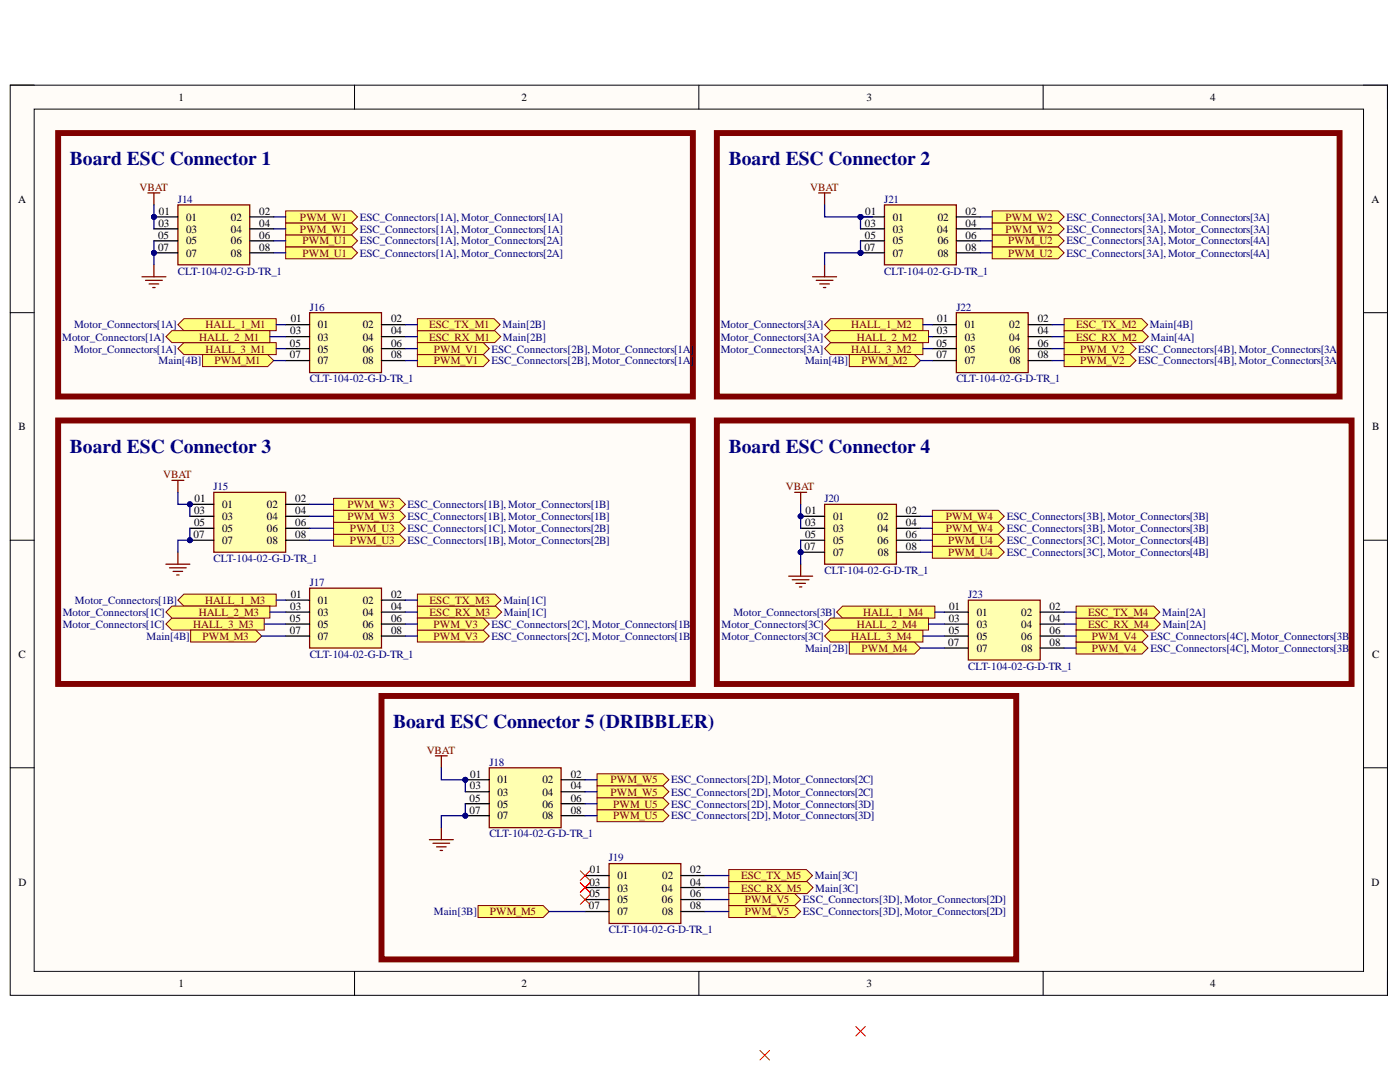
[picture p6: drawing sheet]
<svg xmlns="http://www.w3.org/2000/svg" width="279mm" height="216mm" viewBox="0 0 279 216" stroke-linecap="round" stroke-linejoin="round" font-family="sans-serif">
<defs><g id="words">
<g font-size="3.9" fill="#000080">
<text x="14" y="32.9">Board ESC Connector 1</text>
<text x="145.4" y="32.9">Board ESC Connector 2</text>
<text x="14" y="90.3">Board ESC Connector 3</text>
<text x="145.4" y="90.3">Board ESC Connector 4</text>
<text x="78.5" y="145.3">Board ESC Connector 5 (DRIBBLER)</text>
</g>
<g font-size="2.2">
<text x="35.6" y="20.1">1</text>
<text x="104.1" y="20.1">2</text>
<text x="172.9" y="20.1">3</text>
<text x="241.5" y="20.1">4</text>
<text x="3.6" y="40.4">A</text>
<text x="273.7" y="40.4">A</text>
<text x="31.5" y="47.6">05</text>
<text x="31.6" y="45.2">03</text>
<text x="31.7" y="42.9">01</text>
<text x="37.1" y="44.1">01</text>
<text x="37.1" y="46.4">03</text>
<text x="46.1" y="44.1">02</text>
<text x="46.1" y="46.4">04</text>
<text x="51.8" y="42.9">02</text>
<text x="51.8" y="45.2">04</text>
<text x="51.8" y="47.6">06</text>
<text x="172.6" y="45.2">03</text>
<text x="172.6" y="47.6">05</text>
<text x="172.7" y="42.9">01</text>
<text x="178.2" y="44.1">01</text>
<text x="178.2" y="46.4">03</text>
<text x="187.1" y="46.4">04</text>
<text x="187.1" y="44.1">02</text>
<text x="192.7" y="42.9">02</text>
<text x="192.7" y="45.2">04</text>
<text x="192.7" y="47.6">06</text>
<text x="31.5" y="50.1">07</text>
<text x="37.1" y="48.8">05</text>
<text x="37.1" y="51.2">07</text>
<text x="46.1" y="48.8">06</text>
<text x="46.1" y="51.2">08</text>
<text x="51.8" y="50.1">08</text>
<text x="172.5" y="50.1">07</text>
<text x="178.2" y="48.8">05</text>
<text x="178.2" y="51.2">07</text>
<text x="187.1" y="48.8">06</text>
<text x="187.1" y="51.2">08</text>
<text x="192.7" y="50.1">08</text>
<text x="58" y="64.3">01</text>
<text x="63.4" y="65.5">01</text>
<text x="72.4" y="65.5">02</text>
<text x="78.1" y="64.3">02</text>
<text x="187.1" y="64.3">01</text>
<text x="192.5" y="65.5">01</text>
<text x="201.4" y="65.5">02</text>
<text x="207.1" y="64.3">02</text>
<text x="57.8" y="69.2">05</text>
<text x="57.8" y="71.5">07</text>
<text x="57.9" y="66.7">03</text>
<text x="63.4" y="68">03</text>
<text x="63.4" y="70.3">05</text>
<text x="72.4" y="68">04</text>
<text x="72.4" y="70.3">06</text>
<text x="78.1" y="66.7">04</text>
<text x="78.1" y="69.2">06</text>
<text x="78.1" y="71.5">08</text>
<text x="186.9" y="69.2">05</text>
<text x="186.9" y="71.5">07</text>
<text x="187" y="66.7">03</text>
<text x="192.5" y="68">03</text>
<text x="192.5" y="70.3">05</text>
<text x="201.4" y="68">04</text>
<text x="201.4" y="70.3">06</text>
<text x="207.1" y="66.7">04</text>
<text x="207.1" y="69.2">06</text>
<text x="207.1" y="71.5">08</text>
<text x="63.4" y="72.7">07</text>
<text x="72.4" y="72.7">08</text>
<text x="192.5" y="72.7">07</text>
<text x="201.5" y="72.7">08</text>
<text x="3.7" y="85.8">B</text>
<text x="273.8" y="85.8">B</text>
<text x="38.8" y="100.2">01</text>
<text x="44.3" y="101.4">01</text>
<text x="53.3" y="101.4">02</text>
<text x="58.9" y="100.2">02</text>
<text x="38.6" y="107.4">07</text>
<text x="38.7" y="102.6">03</text>
<text x="38.7" y="105">05</text>
<text x="44.3" y="103.7">03</text>
<text x="44.3" y="106.2">05</text>
<text x="53.3" y="103.7">04</text>
<text x="53.3" y="106.2">06</text>
<text x="58.9" y="102.6">04</text>
<text x="58.9" y="105">06</text>
<text x="58.9" y="107.4">08</text>
<text x="160.7" y="105">03</text>
<text x="160.7" y="107.4">05</text>
<text x="160.8" y="102.6">01</text>
<text x="166.2" y="103.7">01</text>
<text x="166.2" y="106.2">03</text>
<text x="175.1" y="103.7">02</text>
<text x="175.1" y="106.2">04</text>
<text x="180.8" y="102.6">02</text>
<text x="180.8" y="105">04</text>
<text x="180.8" y="107.4">06</text>
<text x="44.3" y="108.6">07</text>
<text x="53.3" y="108.6">08</text>
<text x="160.6" y="109.7">07</text>
<text x="166.2" y="108.6">05</text>
<text x="166.2" y="110.9">07</text>
<text x="175.1" y="108.6">06</text>
<text x="175.2" y="110.9">08</text>
<text x="180.8" y="109.7">08</text>
<text x="58" y="119.3">01</text>
<text x="78.1" y="119.3">02</text>
<text x="57.8" y="124.1">05</text>
<text x="57.9" y="121.7">03</text>
<text x="63.4" y="120.5">01</text>
<text x="63.4" y="122.9">03</text>
<text x="63.4" y="125.3">05</text>
<text x="72.4" y="120.5">02</text>
<text x="72.4" y="122.9">04</text>
<text x="72.4" y="125.3">06</text>
<text x="78.1" y="121.7">04</text>
<text x="78.1" y="124.1">06</text>
<text x="189.3" y="124.1">03</text>
<text x="189.4" y="121.7">01</text>
<text x="194.9" y="122.9">01</text>
<text x="194.9" y="125.3">03</text>
<text x="203.8" y="122.9">02</text>
<text x="203.8" y="125.3">04</text>
<text x="209.5" y="121.7">02</text>
<text x="209.5" y="124.1">04</text>
<text x="3.7" y="131.3">C</text>
<text x="57.8" y="126.5">07</text>
<text x="63.4" y="127.7">07</text>
<text x="72.4" y="127.7">08</text>
<text x="78.1" y="126.5">08</text>
<text x="189.3" y="128.9">07</text>
<text x="189.3" y="126.5">05</text>
<text x="194.9" y="127.7">05</text>
<text x="194.9" y="130">07</text>
<text x="203.8" y="127.7">06</text>
<text x="203.9" y="130">08</text>
<text x="209.5" y="126.5">06</text>
<text x="209.5" y="128.9">08</text>
<text x="273.8" y="131.3">C</text>
<text x="93.9" y="155.1">01</text>
<text x="113.9" y="155.1">02</text>
<text x="93.7" y="160">05</text>
<text x="93.8" y="157.5">03</text>
<text x="99.3" y="156.3">01</text>
<text x="99.3" y="158.8">03</text>
<text x="99.3" y="161.2">05</text>
<text x="108.2" y="156.3">02</text>
<text x="108.2" y="158.8">04</text>
<text x="108.2" y="161.2">06</text>
<text x="113.9" y="157.5">04</text>
<text x="113.9" y="160">06</text>
<text x="93.7" y="162.3">07</text>
<text x="99.3" y="163.5">07</text>
<text x="108.2" y="163.5">08</text>
<text x="113.9" y="162.3">08</text>
<text x="3.7" y="176.7">D</text>
<text x="117.6" y="176.7">03</text>
<text x="117.6" y="179.1">05</text>
<text x="117.7" y="174.3">01</text>
<text x="123.2" y="175.4">01</text>
<text x="123.2" y="177.9">03</text>
<text x="132.1" y="177.9">04</text>
<text x="132.2" y="175.4">02</text>
<text x="137.8" y="174.3">02</text>
<text x="137.8" y="176.7">04</text>
<text x="137.8" y="179.1">06</text>
<text x="273.7" y="176.7">D</text>
<text x="117.5" y="181.4">07</text>
<text x="123.2" y="180.3">05</text>
<text x="123.2" y="182.6">07</text>
<text x="132.1" y="180.3">06</text>
<text x="132.2" y="182.6">08</text>
<text x="137.8" y="181.4">08</text>
<text x="35.6" y="197">1</text>
<text x="104.1" y="197">2</text>
<text x="172.9" y="197">3</text>
<text x="241.5" y="197">4</text>
</g>
<g font-size="2.2" fill="#800000">
<text x="27.8" y="38">VBAT</text>
<text x="161.7" y="38">VBAT</text>
<text x="59.9" y="46.4">PWM_W1</text>
<text x="59.9" y="44.1">PWM_W1</text>
<text x="200.7" y="46.4">PWM_W2</text>
<text x="200.7" y="44.1">PWM_W2</text>
<text x="60.4" y="51.2">PWM_U1</text>
<text x="60.4" y="48.8">PWM_U1</text>
<text x="201.2" y="51.2">PWM_U2</text>
<text x="201.2" y="48.8">PWM_U2</text>
<text x="41" y="65.5">HALL_1_M1</text>
<text x="85.7" y="65.5">ESC_TX_M1</text>
<text x="169.9" y="65.5">HALL_1_M2</text>
<text x="214.8" y="65.5">ESC_TX_M2</text>
<text x="39.7" y="68">HALL_2_M1</text>
<text x="41" y="70.3">HALL_3_M1</text>
<text x="85.7" y="68">ESC_RX_M1</text>
<text x="86.6" y="70.3">PWM_V1</text>
<text x="169.9" y="70.3">HALL_3_M2</text>
<text x="171" y="68">HALL_2_M2</text>
<text x="214.8" y="68">ESC_RX_M2</text>
<text x="215.5" y="70.3">PWM_V2</text>
<text x="42.8" y="72.7">PWM_M1</text>
<text x="86.6" y="72.7">PWM_V1</text>
<text x="171.9" y="72.7">PWM_M2</text>
<text x="215.5" y="72.7">PWM_V2</text>
<text x="32.6" y="95.5">VBAT</text>
<text x="69.3" y="101.4">PWM_W3</text>
<text x="156.9" y="97.8">VBAT</text>
<text x="69.3" y="103.7">PWM_W3</text>
<text x="69.8" y="106.2">PWM_U3</text>
<text x="188.7" y="106.2">PWM_W4</text>
<text x="188.7" y="103.7">PWM_W4</text>
<text x="69.8" y="108.6">PWM_U3</text>
<text x="189.3" y="110.9">PWM_U4</text>
<text x="189.3" y="108.6">PWM_U4</text>
<text x="38.6" y="125.3">HALL_3_M3</text>
<text x="39.7" y="122.9">HALL_2_M3</text>
<text x="40.9" y="120.5">HALL_1_M3</text>
<text x="85.7" y="122.9">ESC_RX_M3</text>
<text x="85.7" y="120.5">ESC_TX_M3</text>
<text x="86.5" y="125.3">PWM_V3</text>
<text x="171" y="125.3">HALL_2_M4</text>
<text x="172.3" y="122.9">HALL_1_M4</text>
<text x="217.2" y="125.3">ESC_RX_M4</text>
<text x="217.2" y="122.9">ESC_TX_M4</text>
<text x="40.4" y="127.7">PWM_M3</text>
<text x="86.5" y="127.7">PWM_V3</text>
<text x="169.9" y="127.7">HALL_3_M4</text>
<text x="171.9" y="130">PWM_M4</text>
<text x="217.9" y="130">PWM_V4</text>
<text x="217.9" y="127.7">PWM_V4</text>
<text x="85.2" y="150.4">VBAT</text>
<text x="121.9" y="158.8">PWM_W5</text>
<text x="121.9" y="156.3">PWM_W5</text>
<text x="122.4" y="161.2">PWM_U5</text>
<text x="122.4" y="163.5">PWM_U5</text>
<text x="147.9" y="177.9">ESC_RX_M5</text>
<text x="147.9" y="175.4">ESC_TX_M5</text>
<text x="97.8" y="182.6">PWM_M5</text>
<text x="148.7" y="182.6">PWM_V5</text>
<text x="148.7" y="180.3">PWM_V5</text>
</g>
<g font-size="2.2" fill="#000080">
<text x="35.5" y="40.4">J14</text>
<text x="176.5" y="40.4">J21</text>
<text x="71.8" y="46.4">ESC_Connectors[1A], Motor_Connectors[1A]</text>
<text x="71.8" y="44.1">ESC_Connectors[1A], Motor_Connectors[1A]</text>
<text x="212.8" y="46.4">ESC_Connectors[3A], Motor_Connectors[3A]</text>
<text x="212.8" y="44.1">ESC_Connectors[3A], Motor_Connectors[3A]</text>
<text x="71.8" y="51.2">ESC_Connectors[1A], Motor_Connectors[2A]</text>
<text x="71.8" y="48.8">ESC_Connectors[1A], Motor_Connectors[2A]</text>
<text x="212.8" y="51.2">ESC_Connectors[3A], Motor_Connectors[4A]</text>
<text x="212.8" y="48.8">ESC_Connectors[3A], Motor_Connectors[4A]</text>
<text x="35.5" y="54.8">CLT-104-02-G-D-TR_1</text>
<text x="176.5" y="54.8">CLT-104-02-G-D-TR_1</text>
<text x="14.8" y="65.5">Motor_Connectors[1A]</text>
<text x="61.8" y="62">J16</text>
<text x="100.3" y="65.5">Main[2B]</text>
<text x="143.8" y="65.5">Motor_Connectors[3A]</text>
<text x="190.9" y="62">J22</text>
<text x="229.5" y="65.5">Main[4B]</text>
<text x="12.4" y="68">Motor_Connectors[1A]</text>
<text x="14.8" y="70.3">Motor_Connectors[1A]</text>
<text x="98.1" y="70.3">ESC_Connectors[2B], Motor_Connectors[1A]</text>
<text x="100.4" y="68">Main[2B]</text>
<text x="143.8" y="70.3">Motor_Connectors[3A]</text>
<text x="143.8" y="68">Motor_Connectors[3A]</text>
<text x="227.1" y="70.3">ESC_Connectors[4B], Motor_Connectors[3A]</text>
<text x="229.7" y="68">Main[4A]</text>
<text x="31.6" y="72.7">Main[4B]</text>
<text x="61.8" y="76.3">CLT-104-02-G-D-TR_1</text>
<text x="98.1" y="72.7">ESC_Connectors[2B], Motor_Connectors[1A]</text>
<text x="160.7" y="72.7">Main[4B]</text>
<text x="190.9" y="76.3">CLT-104-02-G-D-TR_1</text>
<text x="227.1" y="72.7">ESC_Connectors[4B], Motor_Connectors[3A]</text>
<text x="42.6" y="97.8">J15</text>
<text x="81.3" y="101.4">ESC_Connectors[1B], Motor_Connectors[1B]</text>
<text x="164.6" y="100.2">J20</text>
<text x="81.3" y="106.2">ESC_Connectors[1C], Motor_Connectors[2B]</text>
<text x="81.3" y="103.7">ESC_Connectors[1B], Motor_Connectors[1B]</text>
<text x="200.9" y="106.2">ESC_Connectors[3B], Motor_Connectors[3B]</text>
<text x="200.9" y="103.7">ESC_Connectors[3B], Motor_Connectors[3B]</text>
<text x="42.6" y="112.1">CLT-104-02-G-D-TR_1</text>
<text x="81.3" y="108.6">ESC_Connectors[1B], Motor_Connectors[2B]</text>
<text x="200.9" y="110.9">ESC_Connectors[3C], Motor_Connectors[4B]</text>
<text x="200.9" y="108.6">ESC_Connectors[3C], Motor_Connectors[4B]</text>
<text x="61.8" y="116.9">J17</text>
<text x="164.6" y="114.6">CLT-104-02-G-D-TR_1</text>
<text x="193.2" y="119.3">J23</text>
<text x="12.5" y="125.3">Motor_Connectors[1C]</text>
<text x="12.5" y="122.9">Motor_Connectors[1C]</text>
<text x="15" y="120.5">Motor_Connectors[1B]</text>
<text x="98.1" y="125.3">ESC_Connectors[2C], Motor_Connectors[1B]</text>
<text x="100.5" y="120.5">Main[1C]</text>
<text x="100.5" y="122.9">Main[1C]</text>
<text x="144" y="125.3">Motor_Connectors[3C]</text>
<text x="146.4" y="122.9">Motor_Connectors[3B]</text>
<text x="232" y="122.9">Main[2A]</text>
<text x="232" y="125.3">Main[2A]</text>
<text x="29.3" y="127.7">Main[4B]</text>
<text x="61.8" y="131.3">CLT-104-02-G-D-TR_1</text>
<text x="98.1" y="127.7">ESC_Connectors[2C], Motor_Connectors[1B]</text>
<text x="144" y="127.7">Motor_Connectors[3C]</text>
<text x="160.7" y="130">Main[2B]</text>
<text x="229.6" y="130">ESC_Connectors[4C], Motor_Connectors[3B]</text>
<text x="229.6" y="127.7">ESC_Connectors[4C], Motor_Connectors[3B]</text>
<text x="193.2" y="133.7">CLT-104-02-G-D-TR_1</text>
<text x="97.7" y="152.8">J18</text>
<text x="133.9" y="161.2">ESC_Connectors[2D], Motor_Connectors[3D]</text>
<text x="133.9" y="158.8">ESC_Connectors[2D], Motor_Connectors[2C]</text>
<text x="133.9" y="156.3">ESC_Connectors[2D], Motor_Connectors[2C]</text>
<text x="97.7" y="167.1">CLT-104-02-G-D-TR_1</text>
<text x="133.9" y="163.5">ESC_Connectors[2D], Motor_Connectors[3D]</text>
<text x="121.5" y="171.9">J19</text>
<text x="162.6" y="175.4">Main[3C]</text>
<text x="162.7" y="177.9">Main[3C]</text>
<text x="86.6" y="182.6">Main[3B]</text>
<text x="160.2" y="182.6">ESC_Connectors[3D], Motor_Connectors[2D]</text>
<text x="160.2" y="180.3">ESC_Connectors[3D], Motor_Connectors[2D]</text>
<text x="121.5" y="186.3">CLT-104-02-G-D-TR_1</text>
</g>
</g></defs>
<path d="M2 17h274.9v181.6h-274.9z" fill-rule="evenodd" fill="#fffcf8"/>
<path d="M2 17h274.9v181.6h-274.9z" fill="none" stroke="#000" stroke-width=".2"/>
<path d="M6.8 21.8h265.3v172h-265.3z" fill-rule="evenodd" fill="#fffcf8"/>
<g fill="none" stroke="#000" stroke-width=".2">
<path d="M2 17h4.8M70.8 17v4.8M139.5 17v4.8M208.2 17v4.8M272.1 17h4.8v4.8M6.8 21.8h265.3v172h-265.3zM2 62.4h4.8M272.1 62.4h4.8M2 107.8h4.8M272.1 107.8h4.8M2 153.2h4.8M272.1 153.2h4.8"/>
<path d="M70.8 193.8v4.8M139.5 193.8v4.8M208.2 193.8v4.8M276.9 193.8v4.8"/>
</g>
<path d="M11.6 26.5h126.7v52.6h-126.7z" fill="none" stroke="#800000" stroke-width="1.2"/>
<path d="M29.5 38.5h2.4M30.7 38.5v2.4M28.3 55.2h4.8M29 55.9h3.4M29.8 56.7h1.9M30.5 57.4h.5M30.7 52.8v2.4" fill="none" stroke="#800000" stroke-width=".25"/>
<path d="M57 49.2h13.2l1.1 1.2-1.1 1.2h-13.2z" fill-rule="evenodd" fill="#ffff80"/>
<path d="M57 49.2h13.2l1.1 1.2-1.1 1.2h-13.2z" fill="none" stroke="#800000" stroke-width=".2"/>
<path d="M57 46.9h13.2l1.1 1.2-1.1 1.1h-13.2z" fill-rule="evenodd" fill="#ffff80"/>
<path d="M57 46.9h13.2l1.1 1.2-1.1 1.1h-13.2z" fill="none" stroke="#800000" stroke-width=".2"/>
<path d="M57 44.5h13.2l1.1 1.2-1.1 1.2h-13.2z" fill-rule="evenodd" fill="#ffff80"/>
<path d="M57 44.5h13.2l1.1 1.2-1.1 1.2h-13.2z" fill="none" stroke="#800000" stroke-width=".2"/>
<path d="M35.5 64.8l1.2-1.2h18.4v2.4h-18.4z" fill-rule="evenodd" fill="#ffff80"/>
<path d="M35.5 64.8l1.2-1.2h18.4v2.4h-18.4z" fill="none" stroke="#800000" stroke-width=".2"/>
<path d="M35.5 69.6l1.2-1.2h18.4v2.4h-18.4z" fill-rule="evenodd" fill="#ffff80"/>
<path d="M35.5 69.6l1.2-1.2h18.4v2.4h-18.4z" fill="none" stroke="#800000" stroke-width=".2"/>
<path d="M33.1 67.2l1.2-1.2h19.6v2.4h-19.6z" fill-rule="evenodd" fill="#ffff80"/>
<path d="M33.1 67.2l1.2-1.2h19.6v2.4h-19.6z" fill="none" stroke="#800000" stroke-width=".2"/>
<path d="M83.3 66h15.4l1.2 1.2-1.2 1.2h-15.4z" fill-rule="evenodd" fill="#ffff80"/>
<path d="M83.3 66h15.4l1.2 1.2-1.2 1.2h-15.4z" fill="none" stroke="#800000" stroke-width=".2"/>
<path d="M57 42.1h13.2l1.1 1.2-1.1 1.2h-13.2z" fill-rule="evenodd" fill="#ffff80"/>
<path d="M57 42.1h13.2l1.1 1.2-1.1 1.2h-13.2z" fill="none" stroke="#800000" stroke-width=".2"/>
<path d="M40.4 70.8h13l1.2 1.2-1.2 1.2h-13z" fill-rule="evenodd" fill="#ffff80"/>
<path d="M40.4 70.8h13l1.2 1.2-1.2 1.2h-13z" fill="none" stroke="#800000" stroke-width=".2"/>
<path d="M83.3 63.6h15.3l1.2 1.2-1.2 1.2h-15.3z" fill-rule="evenodd" fill="#ffff80"/>
<path d="M83.3 63.6h15.3l1.2 1.2-1.2 1.2h-15.3z" fill="none" stroke="#800000" stroke-width=".2"/>
<path d="M83.3 70.8h13.1l1.2 1.2-1.2 1.2h-13.1z" fill-rule="evenodd" fill="#ffff80"/>
<path d="M83.3 70.8h13.1l1.2 1.2-1.2 1.2h-13.1z" fill="none" stroke="#800000" stroke-width=".2"/>
<path d="M83.3 68.4h13.1l1.2 1.2-1.2 1.2h-13.1z" fill-rule="evenodd" fill="#ffff80"/>
<path d="M83.3 68.4h13.1l1.2 1.2-1.2 1.2h-13.1z" fill="none" stroke="#800000" stroke-width=".2"/>
<path d="M163.4 38.5h2.4M164.6 38.5v2.4M162.2 55.2h4.8M162.9 55.9h3.3M163.6 56.7h1.9M164.3 57.4h.5M164.6 52.8v2.4" fill="none" stroke="#800000" stroke-width=".25"/>
<path d="M198 49.2h13.2l1.2 1.2-1.2 1.2h-13.2z" fill-rule="evenodd" fill="#ffff80"/>
<path d="M198 49.2h13.2l1.2 1.2-1.2 1.2h-13.2z" fill="none" stroke="#800000" stroke-width=".2"/>
<path d="M198 46.9h13.2l1.2 1.2-1.2 1.1h-13.2z" fill-rule="evenodd" fill="#ffff80"/>
<path d="M198 46.9h13.2l1.2 1.2-1.2 1.1h-13.2z" fill="none" stroke="#800000" stroke-width=".2"/>
<path d="M198 44.5h13.2l1.2 1.2-1.2 1.2h-13.2z" fill-rule="evenodd" fill="#ffff80"/>
<path d="M198 44.5h13.2l1.2 1.2-1.2 1.2h-13.2z" fill="none" stroke="#800000" stroke-width=".2"/>
<path d="M164.6 64.8l1.2-1.2h18.4v2.4h-18.4z" fill-rule="evenodd" fill="#ffff80"/>
<path d="M164.6 64.8l1.2-1.2h18.4v2.4h-18.4z" fill="none" stroke="#800000" stroke-width=".2"/>
<path d="M164.6 69.6l1.2-1.2h18.4v2.4h-18.4z" fill-rule="evenodd" fill="#ffff80"/>
<path d="M164.6 69.6l1.2-1.2h18.4v2.4h-18.4z" fill="none" stroke="#800000" stroke-width=".2"/>
<path d="M164.6 67.2l1.2-1.2h19.5v2.4h-19.5z" fill-rule="evenodd" fill="#ffff80"/>
<path d="M164.6 67.2l1.2-1.2h19.5v2.4h-19.5z" fill="none" stroke="#800000" stroke-width=".2"/>
<path d="M212.4 66h15.6l1.2 1.2-1.2 1.2h-15.6z" fill-rule="evenodd" fill="#ffff80"/>
<path d="M212.4 66h15.6l1.2 1.2-1.2 1.2h-15.6z" fill="none" stroke="#800000" stroke-width=".2"/>
<path d="M198 42.1h13.2l1.2 1.2-1.2 1.2h-13.2z" fill-rule="evenodd" fill="#ffff80"/>
<path d="M198 42.1h13.2l1.2 1.2-1.2 1.2h-13.2z" fill="none" stroke="#800000" stroke-width=".2"/>
<path d="M169.5 70.8h13l1.2 1.2-1.2 1.1h-13z" fill-rule="evenodd" fill="#ffff80"/>
<path d="M169.5 70.8h13l1.2 1.2-1.2 1.1h-13z" fill="none" stroke="#800000" stroke-width=".2"/>
<path d="M212.4 63.6h15.5l1.1 1.2-1.1 1.2h-15.5z" fill-rule="evenodd" fill="#ffff80"/>
<path d="M212.4 63.6h15.5l1.1 1.2-1.1 1.2h-15.5z" fill="none" stroke="#800000" stroke-width=".2"/>
<path d="M212.4 70.8h13.1l1.2 1.2-1.2 1.1h-13.1z" fill-rule="evenodd" fill="#ffff80"/>
<path d="M212.4 70.8h13.1l1.2 1.2-1.2 1.1h-13.1z" fill="none" stroke="#800000" stroke-width=".2"/>
<path d="M212.4 68.4h13.1l1.2 1.2-1.2 1.2h-13.1z" fill-rule="evenodd" fill="#ffff80"/>
<path d="M212.4 68.4h13.1l1.2 1.2-1.2 1.2h-13.1z" fill="none" stroke="#800000" stroke-width=".2"/>
<path d="M34.3 95.9h2.4M35.5 95.9v2.3M33.1 112.6h4.8M33.8 113.3h3.4M34.5 114h2M35.3 114.7h.4M35.5 110.2v2.4" fill="none" stroke="#800000" stroke-width=".25"/>
<path d="M66.6 106.6h13.1l1.2 1.2-1.2 1.2h-13.1z" fill-rule="evenodd" fill="#ffff80"/>
<path d="M66.6 106.6h13.1l1.2 1.2-1.2 1.2h-13.1z" fill="none" stroke="#800000" stroke-width=".2"/>
<path d="M66.6 104.2h13.1l1.2 1.2-1.2 1.2h-13.1z" fill-rule="evenodd" fill="#ffff80"/>
<path d="M66.6 104.2h13.1l1.2 1.2-1.2 1.2h-13.1z" fill="none" stroke="#800000" stroke-width=".2"/>
<path d="M66.6 101.8h13.1l1.2 1.2-1.2 1.2h-13.1z" fill-rule="evenodd" fill="#ffff80"/>
<path d="M66.6 101.8h13.1l1.2 1.2-1.2 1.2h-13.1z" fill="none" stroke="#800000" stroke-width=".2"/>
<path d="M35.5 119.7l1.2-1.1h18.4v2.3h-18.4z" fill-rule="evenodd" fill="#ffff80"/>
<path d="M35.5 119.7l1.2-1.1h18.4v2.3h-18.4z" fill="none" stroke="#800000" stroke-width=".2"/>
<path d="M33.1 124.5l1.2-1.2h18.4v2.4h-18.4z" fill-rule="evenodd" fill="#ffff80"/>
<path d="M33.1 124.5l1.2-1.2h18.4v2.4h-18.4z" fill="none" stroke="#800000" stroke-width=".2"/>
<path d="M33.1 122.1l1.2-1.2h19.6v2.4h-19.6z" fill-rule="evenodd" fill="#ffff80"/>
<path d="M33.1 122.1l1.2-1.2h19.6v2.4h-19.6z" fill="none" stroke="#800000" stroke-width=".2"/>
<path d="M83.3 120.9h15.6l1.2 1.2-1.2 1.2h-15.6z" fill-rule="evenodd" fill="#ffff80"/>
<path d="M83.3 120.9h15.6l1.2 1.2-1.2 1.2h-15.6z" fill="none" stroke="#800000" stroke-width=".2"/>
<path d="M66.6 99.4h13.1l1.2 1.2-1.2 1.2h-13.1z" fill-rule="evenodd" fill="#ffff80"/>
<path d="M66.6 99.4h13.1l1.2 1.2-1.2 1.2h-13.1z" fill="none" stroke="#800000" stroke-width=".2"/>
<path d="M38 125.7h13l1.2 1.2-1.2 1.2h-13z" fill-rule="evenodd" fill="#ffff80"/>
<path d="M38 125.7h13l1.2 1.2-1.2 1.2h-13z" fill="none" stroke="#800000" stroke-width=".2"/>
<path d="M83.3 118.6h15.5l1.2 1.1-1.2 1.2h-15.5z" fill-rule="evenodd" fill="#ffff80"/>
<path d="M83.3 118.6h15.5l1.2 1.1-1.2 1.2h-15.5z" fill="none" stroke="#800000" stroke-width=".2"/>
<path d="M83.3 125.7h13.1l1.2 1.2-1.2 1.2h-13.1z" fill-rule="evenodd" fill="#ffff80"/>
<path d="M83.3 125.7h13.1l1.2 1.2-1.2 1.2h-13.1z" fill="none" stroke="#800000" stroke-width=".2"/>
<path d="M83.3 123.3h13.1l1.2 1.2-1.2 1.2h-13.1z" fill-rule="evenodd" fill="#ffff80"/>
<path d="M83.3 123.3h13.1l1.2 1.2-1.2 1.2h-13.1z" fill="none" stroke="#800000" stroke-width=".2"/>
<path d="M158.6 98.2h2.4M159.8 98.2v2.4M157.4 115h4.8M158.1 115.7h3.4M158.8 116.4h1.9M159.5 117.1h.5M159.8 112.6v2.4" fill="none" stroke="#800000" stroke-width=".25"/>
<path d="M186.1 109h13.1l1.2 1.2-1.2 1.2h-13.1z" fill-rule="evenodd" fill="#ffff80"/>
<path d="M186.1 109h13.1l1.2 1.2-1.2 1.2h-13.1z" fill="none" stroke="#800000" stroke-width=".2"/>
<path d="M186.1 106.6h13.1l1.2 1.2-1.2 1.2h-13.1z" fill-rule="evenodd" fill="#ffff80"/>
<path d="M186.1 106.6h13.1l1.2 1.2-1.2 1.2h-13.1z" fill="none" stroke="#800000" stroke-width=".2"/>
<path d="M186.1 104.2h13.1l1.2 1.2-1.2 1.2h-13.1z" fill-rule="evenodd" fill="#ffff80"/>
<path d="M186.1 104.2h13.1l1.2 1.2-1.2 1.2h-13.1z" fill="none" stroke="#800000" stroke-width=".2"/>
<path d="M167 122.1l1.2-1.2h18.4v2.4h-18.4z" fill-rule="evenodd" fill="#ffff80"/>
<path d="M167 122.1l1.2-1.2h18.4v2.4h-18.4z" fill="none" stroke="#800000" stroke-width=".2"/>
<path d="M164.6 126.9l1.2-1.2h18.4v2.4h-18.4z" fill-rule="evenodd" fill="#ffff80"/>
<path d="M164.6 126.9l1.2-1.2h18.4v2.4h-18.4z" fill="none" stroke="#800000" stroke-width=".2"/>
<path d="M164.6 124.5l1.2-1.2h19.5v2.4h-19.5z" fill-rule="evenodd" fill="#ffff80"/>
<path d="M164.6 124.5l1.2-1.2h19.5v2.4h-19.5z" fill="none" stroke="#800000" stroke-width=".2"/>
<path d="M214.8 123.3h15.6l1.2 1.2-1.2 1.2h-15.6z" fill-rule="evenodd" fill="#ffff80"/>
<path d="M214.8 123.3h15.6l1.2 1.2-1.2 1.2h-15.6z" fill="none" stroke="#800000" stroke-width=".2"/>
<path d="M186.1 101.8h13.1l1.2 1.2-1.2 1.2h-13.1z" fill-rule="evenodd" fill="#ffff80"/>
<path d="M186.1 101.8h13.1l1.2 1.2-1.2 1.2h-13.1z" fill="none" stroke="#800000" stroke-width=".2"/>
<path d="M169.5 128.1h13l1.2 1.2-1.2 1.2h-13z" fill-rule="evenodd" fill="#ffff80"/>
<path d="M169.5 128.1h13l1.2 1.2-1.2 1.2h-13z" fill="none" stroke="#800000" stroke-width=".2"/>
<path d="M214.8 120.9h15.5l1.2 1.2-1.2 1.2h-15.5z" fill-rule="evenodd" fill="#ffff80"/>
<path d="M214.8 120.9h15.5l1.2 1.2-1.2 1.2h-15.5z" fill="none" stroke="#800000" stroke-width=".2"/>
<path d="M214.8 128.1h13.1l1.2 1.2-1.2 1.2h-13.1z" fill-rule="evenodd" fill="#ffff80"/>
<path d="M214.8 128.1h13.1l1.2 1.2-1.2 1.2h-13.1z" fill="none" stroke="#800000" stroke-width=".2"/>
<path d="M214.8 125.7h13.1l1.2 1.2-1.2 1.2h-13.1z" fill-rule="evenodd" fill="#ffff80"/>
<path d="M214.8 125.7h13.1l1.2 1.2-1.2 1.2h-13.1z" fill="none" stroke="#800000" stroke-width=".2"/>
<path d="M86.9 150.8h2.4M88.1 150.8v2.4M85.7 167.5h4.8M86.4 168.3h3.4M87.1 169h1.9M87.8 169.7h.5M88.1 165.2v2.3" fill="none" stroke="#800000" stroke-width=".25"/>
<path d="M119.2 161.6h13.1l1.2 1.2-1.2 1.2h-13.1z" fill-rule="evenodd" fill="#ffff80"/>
<path d="M119.2 161.6h13.1l1.2 1.2-1.2 1.2h-13.1z" fill="none" stroke="#800000" stroke-width=".2"/>
<path d="M119.2 159.2h13.1l1.2 1.2-1.2 1.2h-13.1z" fill-rule="evenodd" fill="#ffff80"/>
<path d="M119.2 159.2h13.1l1.2 1.2-1.2 1.2h-13.1z" fill="none" stroke="#800000" stroke-width=".2"/>
<path d="M119.2 156.8h13.1l1.2 1.2-1.2 1.2h-13.1z" fill-rule="evenodd" fill="#ffff80"/>
<path d="M119.2 156.8h13.1l1.2 1.2-1.2 1.2h-13.1z" fill="none" stroke="#800000" stroke-width=".2"/>
<path d="M145.4 175.9h15.7l1.2 1.2-1.2 1.2h-15.7z" fill-rule="evenodd" fill="#ffff80"/>
<path d="M145.4 175.9h15.7l1.2 1.2-1.2 1.2h-15.7z" fill="none" stroke="#800000" stroke-width=".2"/>
<path d="M119.2 154.4h13.1l1.2 1.2-1.2 1.2h-13.1z" fill-rule="evenodd" fill="#ffff80"/>
<path d="M119.2 154.4h13.1l1.2 1.2-1.2 1.2h-13.1z" fill="none" stroke="#800000" stroke-width=".2"/>
<path d="M95.4 180.7h13l1.2 1.2-1.2 1.2h-13z" fill-rule="evenodd" fill="#ffff80"/>
<path d="M95.4 180.7h13l1.2 1.2-1.2 1.2h-13z" fill="none" stroke="#800000" stroke-width=".2"/>
<path d="M145.4 173.5h15.5l1.2 1.2-1.2 1.2h-15.5z" fill-rule="evenodd" fill="#ffff80"/>
<path d="M145.4 173.5h15.5l1.2 1.2-1.2 1.2h-15.5z" fill="none" stroke="#800000" stroke-width=".2"/>
<path d="M145.4 180.7h13.2l1.2 1.2-1.2 1.2h-13.2z" fill-rule="evenodd" fill="#ffff80"/>
<path d="M145.4 180.7h13.2l1.2 1.2-1.2 1.2h-13.2z" fill="none" stroke="#800000" stroke-width=".2"/>
<path d="M145.4 178.3h13.2l1.2 1.2-1.2 1.2h-13.2z" fill-rule="evenodd" fill="#ffff80"/>
<path d="M145.4 178.3h13.2l1.2 1.2-1.2 1.2h-13.2z" fill="none" stroke="#800000" stroke-width=".2"/>
<circle cx="30.7" cy="43.3" r=".48" fill="#000080"/>
<circle cx="30.7" cy="43.3" r=".48" fill="none" stroke="#000080" stroke-width=".2"/>
<circle cx="30.7" cy="50.4" r=".48" fill="#000080"/>
<circle cx="30.7" cy="50.4" r=".48" fill="none" stroke="#000080" stroke-width=".2"/>
<path d="M35.5 40.9h14.3v11.9h-14.3z" fill-rule="evenodd" fill="#ffffb0"/>
<path d="M35.5 40.9h14.3v11.9h-14.3z" fill="none" stroke="#800000" stroke-width=".25"/>
<path d="M30.7 43.3h4.8" fill="none" stroke="#000" stroke-width=".25"/>
<circle cx="30.7" cy="43.3" r=".48" fill="#000080"/>
<circle cx="30.7" cy="43.3" r=".48" fill="none" stroke="#000080" stroke-width=".2"/>
<path d="M30.7 45.7h4.8M30.7 48.1h4.8M30.7 50.4h4.8" fill="none" stroke="#000" stroke-width=".25"/>
<circle cx="30.7" cy="50.4" r=".48" fill="#000080"/>
<circle cx="30.7" cy="50.4" r=".48" fill="none" stroke="#000080" stroke-width=".2"/>
<path d="M49.8 43.3h4.8M49.8 45.7h4.8M49.8 48.1h4.8M49.8 50.4h4.8" fill="none" stroke="#000" stroke-width=".25"/>
<path d="M61.8 62.4h14.3v11.9h-14.3z" fill-rule="evenodd" fill="#ffffb0"/>
<path d="M61.8 62.4h14.3v11.9h-14.3z" fill="none" stroke="#800000" stroke-width=".25"/>
<path d="M57 64.8h4.8M57 67.2h4.8M57 69.6h4.8M57 72h4.8M76.1 64.8h4.8M76.1 67.2h4.8M76.1 69.6h4.8M76.1 72h4.8" fill="none" stroke="#000" stroke-width=".25"/>
<path d="M190.9 62.4h14.3v12h-14.3z" fill-rule="evenodd" fill="#ffffb0"/>
<path d="M190.9 62.4h14.3v12h-14.3z" fill="none" stroke="#800000" stroke-width=".25"/>
<path d="M186.1 64.8h4.8M186.1 67.2h4.8M186.1 69.6h4.8M186.1 72h4.8M205.2 64.8h4.8M205.2 67.2h4.8M205.2 69.6h4.8M205.2 72h4.8" fill="none" stroke="#000" stroke-width=".25"/>
<circle cx="159.8" cy="103" r=".48" fill="#000080"/>
<circle cx="159.8" cy="103" r=".48" fill="none" stroke="#000080" stroke-width=".2"/>
<circle cx="159.8" cy="110.2" r=".48" fill="#000080"/>
<circle cx="159.8" cy="110.2" r=".48" fill="none" stroke="#000080" stroke-width=".2"/>
<path d="M164.6 100.6h14.3v12h-14.3z" fill-rule="evenodd" fill="#ffffb0"/>
<path d="M164.6 100.6h14.3v12h-14.3z" fill="none" stroke="#800000" stroke-width=".25"/>
<path d="M159.8 103h4.8" fill="none" stroke="#000" stroke-width=".25"/>
<circle cx="159.8" cy="103" r=".48" fill="#000080"/>
<circle cx="159.8" cy="103" r=".48" fill="none" stroke="#000080" stroke-width=".2"/>
<path d="M159.8 105.4h4.8M159.8 107.8h4.8M159.8 110.2h4.8" fill="none" stroke="#000" stroke-width=".25"/>
<circle cx="159.8" cy="110.2" r=".48" fill="#000080"/>
<circle cx="159.8" cy="110.2" r=".48" fill="none" stroke="#000080" stroke-width=".2"/>
<path d="M178.9 103h4.8M178.9 105.4h4.8M178.9 107.8h4.8M178.9 110.2h4.8" fill="none" stroke="#000" stroke-width=".25"/>
<circle cx="37.9" cy="100.6" r=".48" fill="#000080"/>
<circle cx="37.9" cy="100.6" r=".48" fill="none" stroke="#000080" stroke-width=".2"/>
<circle cx="37.9" cy="107.8" r=".48" fill="#000080"/>
<circle cx="37.9" cy="107.8" r=".48" fill="none" stroke="#000080" stroke-width=".2"/>
<path d="M42.7 98.2h14.3v12h-14.3z" fill-rule="evenodd" fill="#ffffb0"/>
<path d="M42.7 98.2h14.3v12h-14.3z" fill="none" stroke="#800000" stroke-width=".25"/>
<path d="M37.9 100.6h4.8" fill="none" stroke="#000" stroke-width=".25"/>
<circle cx="37.9" cy="100.6" r=".48" fill="#000080"/>
<circle cx="37.9" cy="100.6" r=".48" fill="none" stroke="#000080" stroke-width=".2"/>
<path d="M37.9 103h4.8M37.9 105.4h4.8M37.9 107.8h4.8" fill="none" stroke="#000" stroke-width=".25"/>
<circle cx="37.9" cy="107.8" r=".48" fill="#000080"/>
<circle cx="37.9" cy="107.8" r=".48" fill="none" stroke="#000080" stroke-width=".2"/>
<path d="M57 100.6h4.8M57 103h4.8M57 105.4h4.8M57 107.8h4.8" fill="none" stroke="#000" stroke-width=".25"/>
<path d="M61.8 117.4h14.3v11.9h-14.3z" fill-rule="evenodd" fill="#ffffb0"/>
<path d="M61.8 117.4h14.3v11.9h-14.3z" fill="none" stroke="#800000" stroke-width=".25"/>
<path d="M57 119.7h4.8M76.1 119.7h4.8M57 122.1h4.8M57 124.5h4.8M57 126.9h4.8M76.1 122.1h4.8M76.1 124.5h4.8M76.1 126.9h4.8" fill="none" stroke="#000" stroke-width=".25"/>
<path d="M193.2 119.8h14.4v11.9h-14.4z" fill-rule="evenodd" fill="#ffffb0"/>
<path d="M193.2 119.8h14.4v11.9h-14.4z" fill="none" stroke="#800000" stroke-width=".25"/>
<path d="M188.5 122.1h4.7M188.5 124.5h4.7M188.5 126.9h4.7M188.5 129.3h4.7M207.6 122.1h4.8M207.6 124.5h4.8M207.6 126.9h4.8M207.6 129.3h4.8" fill="none" stroke="#000" stroke-width=".25"/>
<path d="M121.5 172.3h14.4v12h-14.4z" fill-rule="evenodd" fill="#ffffb0"/>
<path d="M121.5 172.3h14.4v12h-14.4z" fill="none" stroke="#800000" stroke-width=".25"/>
<path d="M116.8 174.7h4.7M116.8 177.1h4.7M116.8 179.5h4.7M135.9 174.7h4.8M135.9 177.1h4.8M135.9 179.5h4.8M116.8 181.9h4.7M135.9 181.9h4.8" fill="none" stroke="#000" stroke-width=".25"/>
<circle cx="92.9" cy="155.6" r=".48" fill="#000080"/>
<circle cx="92.9" cy="155.6" r=".48" fill="none" stroke="#000080" stroke-width=".2"/>
<circle cx="92.9" cy="162.8" r=".48" fill="#000080"/>
<circle cx="92.9" cy="162.8" r=".48" fill="none" stroke="#000080" stroke-width=".2"/>
<path d="M97.6 153.2h14.4v12h-14.4z" fill-rule="evenodd" fill="#ffffb0"/>
<path d="M97.6 153.2h14.4v12h-14.4z" fill="none" stroke="#800000" stroke-width=".25"/>
<path d="M92.9 155.6h4.7" fill="none" stroke="#000" stroke-width=".25"/>
<circle cx="92.9" cy="155.6" r=".48" fill="#000080"/>
<circle cx="92.9" cy="155.6" r=".48" fill="none" stroke="#000080" stroke-width=".2"/>
<path d="M92.9 158h4.7M92.9 160.4h4.7M92.9 162.8h4.7" fill="none" stroke="#000" stroke-width=".25"/>
<circle cx="92.9" cy="162.8" r=".48" fill="#000080"/>
<circle cx="92.9" cy="162.8" r=".48" fill="none" stroke="#000080" stroke-width=".2"/>
<path d="M112 155.6h4.8M112 158h4.8M112 160.4h4.8M112 162.8h4.8" fill="none" stroke="#000" stroke-width=".25"/>
<circle cx="171.7" cy="43.3" r=".48" fill="#000080"/>
<circle cx="171.7" cy="43.3" r=".48" fill="none" stroke="#000080" stroke-width=".2"/>
<circle cx="171.7" cy="50.4" r=".48" fill="#000080"/>
<circle cx="171.7" cy="50.4" r=".48" fill="none" stroke="#000080" stroke-width=".2"/>
<path d="M176.5 40.9h14.4v11.9h-14.4z" fill-rule="evenodd" fill="#ffffb0"/>
<path d="M176.5 40.9h14.4v11.9h-14.4z" fill="none" stroke="#800000" stroke-width=".25"/>
<path d="M171.7 43.3h4.8" fill="none" stroke="#000" stroke-width=".25"/>
<circle cx="171.7" cy="43.3" r=".48" fill="#000080"/>
<circle cx="171.7" cy="43.3" r=".48" fill="none" stroke="#000080" stroke-width=".2"/>
<path d="M171.7 45.7h4.8M171.7 48.1h4.8M171.7 50.4h4.8" fill="none" stroke="#000" stroke-width=".25"/>
<circle cx="171.7" cy="50.4" r=".48" fill="#000080"/>
<circle cx="171.7" cy="50.4" r=".48" fill="none" stroke="#000080" stroke-width=".2"/>
<path d="M190.9 43.3h4.7M190.9 45.7h4.7M190.9 48.1h4.7M190.9 50.4h4.7" fill="none" stroke="#000" stroke-width=".25"/>
<path d="M115.8 173.8l1.9 1.9M115.8 176.1l1.9 2M115.8 178.5l1.9 1.9M117.7 173.8l-1.9 1.9M117.7 176.1l-1.9 2M117.7 178.5l-1.9 1.9M151.7 209.6l1.9 1.9M153.6 209.6l-1.9 1.9M170.8 204.8l1.9 1.9M172.7 204.8l-1.9 1.9" fill="none" stroke="#f00" stroke-width=".2"/>
<path d="M143.1 26.5h124.2v52.6h-124.2zM11.6 83.9h126.7v52.6h-126.7zM143.1 83.9h126.6v52.6h-126.6zM76.1 138.9h126.7v52.5h-126.7z" fill="none" stroke="#800000" stroke-width="1.2"/>
<g fill="none" stroke="#000080" stroke-width=".25">
<path d="M30.7 48.1v4.7M54.6 43.3h2.4M54.6 45.7h2.4M54.6 48.1h2.4M54.6 50.4h2.4M195.6 43.3h2.4M195.6 45.7h2.4M195.6 48.1h2.4M195.6 50.4h2.4M53.9 67.2h3.1M54.6 72h2.4M55.1 64.8h1.9"/>
<path d="M55.1 69.6h1.9M80.9 64.8h2.4M80.9 67.2h2.4M80.9 69.6h2.4M80.9 72h2.4M183.7 72h2.4M184.2 64.8h1.9M184.2 69.6h1.9M210 64.8h2.4M210 67.2h2.4M210 69.6h2.4M210 72h2.4"/>
<path d="M55.1 119.7h1.9M61.8 100.6h4.8M61.8 103h4.8M61.8 105.4h4.8M61.8 107.8h4.8M80.9 119.7h2.4M52.2 126.9h4.8M52.7 124.5h4.3M53.9 122.1h3.1M80.9 124.5h2.4M80.9 126.9h2.4M212.4 122.1h2.4"/>
<path d="M212.4 124.5h2.4M212.4 126.9h2.4M212.4 129.3h2.4M140.7 174.7h4.7M140.7 177.1h4.7M140.7 179.5h4.7M109.6 181.9h7.2M140.7 181.9h4.7"/>
</g>
<circle cx="30.7" cy="50.4" r=".48" fill="#000080"/>
<circle cx="30.7" cy="50.4" r=".48" fill="none" stroke="#000080" stroke-width=".2"/>
<path d="M88.1 153.2v2.4h4.8v2.4" fill="none" stroke="#000080" stroke-width=".25"/>
<circle cx="92.9" cy="155.6" r=".48" fill="#000080"/>
<circle cx="92.9" cy="155.6" r=".48" fill="none" stroke="#000080" stroke-width=".2"/>
<path d="M171.7 50.4h-7.1v2.4" fill="none" stroke="#000080" stroke-width=".25"/>
<circle cx="171.7" cy="50.4" r=".48" fill="#000080"/>
<circle cx="171.7" cy="50.4" r=".48" fill="none" stroke="#000080" stroke-width=".2"/>
<path d="M30.7 40.9v4.8" fill="none" stroke="#000080" stroke-width=".25"/>
<circle cx="30.7" cy="43.3" r=".48" fill="#000080"/>
<circle cx="30.7" cy="43.3" r=".48" fill="none" stroke="#000080" stroke-width=".2"/>
<path d="M171.7 43.3v2.4" fill="none" stroke="#000080" stroke-width=".25"/>
<circle cx="171.7" cy="43.3" r=".48" fill="#000080"/>
<circle cx="171.7" cy="43.3" r=".48" fill="none" stroke="#000080" stroke-width=".2"/>
<path d="M171.7 48.1v2.3" fill="none" stroke="#000080" stroke-width=".25"/>
<circle cx="171.7" cy="50.4" r=".48" fill="#000080"/>
<circle cx="171.7" cy="50.4" r=".48" fill="none" stroke="#000080" stroke-width=".2"/>
<path d="M159.8 100.6v4.8" fill="none" stroke="#000080" stroke-width=".25"/>
<circle cx="159.8" cy="103" r=".48" fill="#000080"/>
<circle cx="159.8" cy="103" r=".48" fill="none" stroke="#000080" stroke-width=".2"/>
<path d="M159.8 107.8v4.8" fill="none" stroke="#000080" stroke-width=".25"/>
<circle cx="159.8" cy="110.2" r=".48" fill="#000080"/>
<circle cx="159.8" cy="110.2" r=".48" fill="none" stroke="#000080" stroke-width=".2"/>
<path d="M183.7 103h2.4M183.7 105.4h2.4M183.7 107.8h2.4M183.7 110.2h2.4M116.8 155.6h2.4M116.8 158h2.4M92.9 160.4v2.4h-4.8v2.4M116.8 160.4h2.4M116.8 162.8h2.4" fill="none" stroke="#000080" stroke-width=".25"/>
<circle cx="92.9" cy="162.8" r=".48" fill="#000080"/>
<circle cx="92.9" cy="162.8" r=".48" fill="none" stroke="#000080" stroke-width=".2"/>
<path d="M37.9 105.4v2.4h-2.4v2.4" fill="none" stroke="#000080" stroke-width=".25"/>
<circle cx="37.9" cy="107.8" r=".48" fill="#000080"/>
<circle cx="37.9" cy="107.8" r=".48" fill="none" stroke="#000080" stroke-width=".2"/>
<path d="M35.5 98.2v2.4h2.4v2.4" fill="none" stroke="#000080" stroke-width=".25"/>
<circle cx="37.9" cy="100.6" r=".48" fill="#000080"/>
<circle cx="37.9" cy="100.6" r=".48" fill="none" stroke="#000080" stroke-width=".2"/>
<path d="M164.6 40.9v2.4h9.5M80.9 122.1h2.4" fill="none" stroke="#000080" stroke-width=".25"/>
<circle cx="171.7" cy="43.3" r=".48" fill="#000080"/>
<circle cx="171.7" cy="43.3" r=".48" fill="none" stroke="#000080" stroke-width=".2"/>
<path d="M185.3 67.2h.8M183.7 129.3h4.8M184.2 126.9h4.3M185.3 124.5h3.2M186.6 122.1h1.9" fill="none" stroke="#000080" stroke-width=".25"/>
<use href="#words"/>
</svg>
